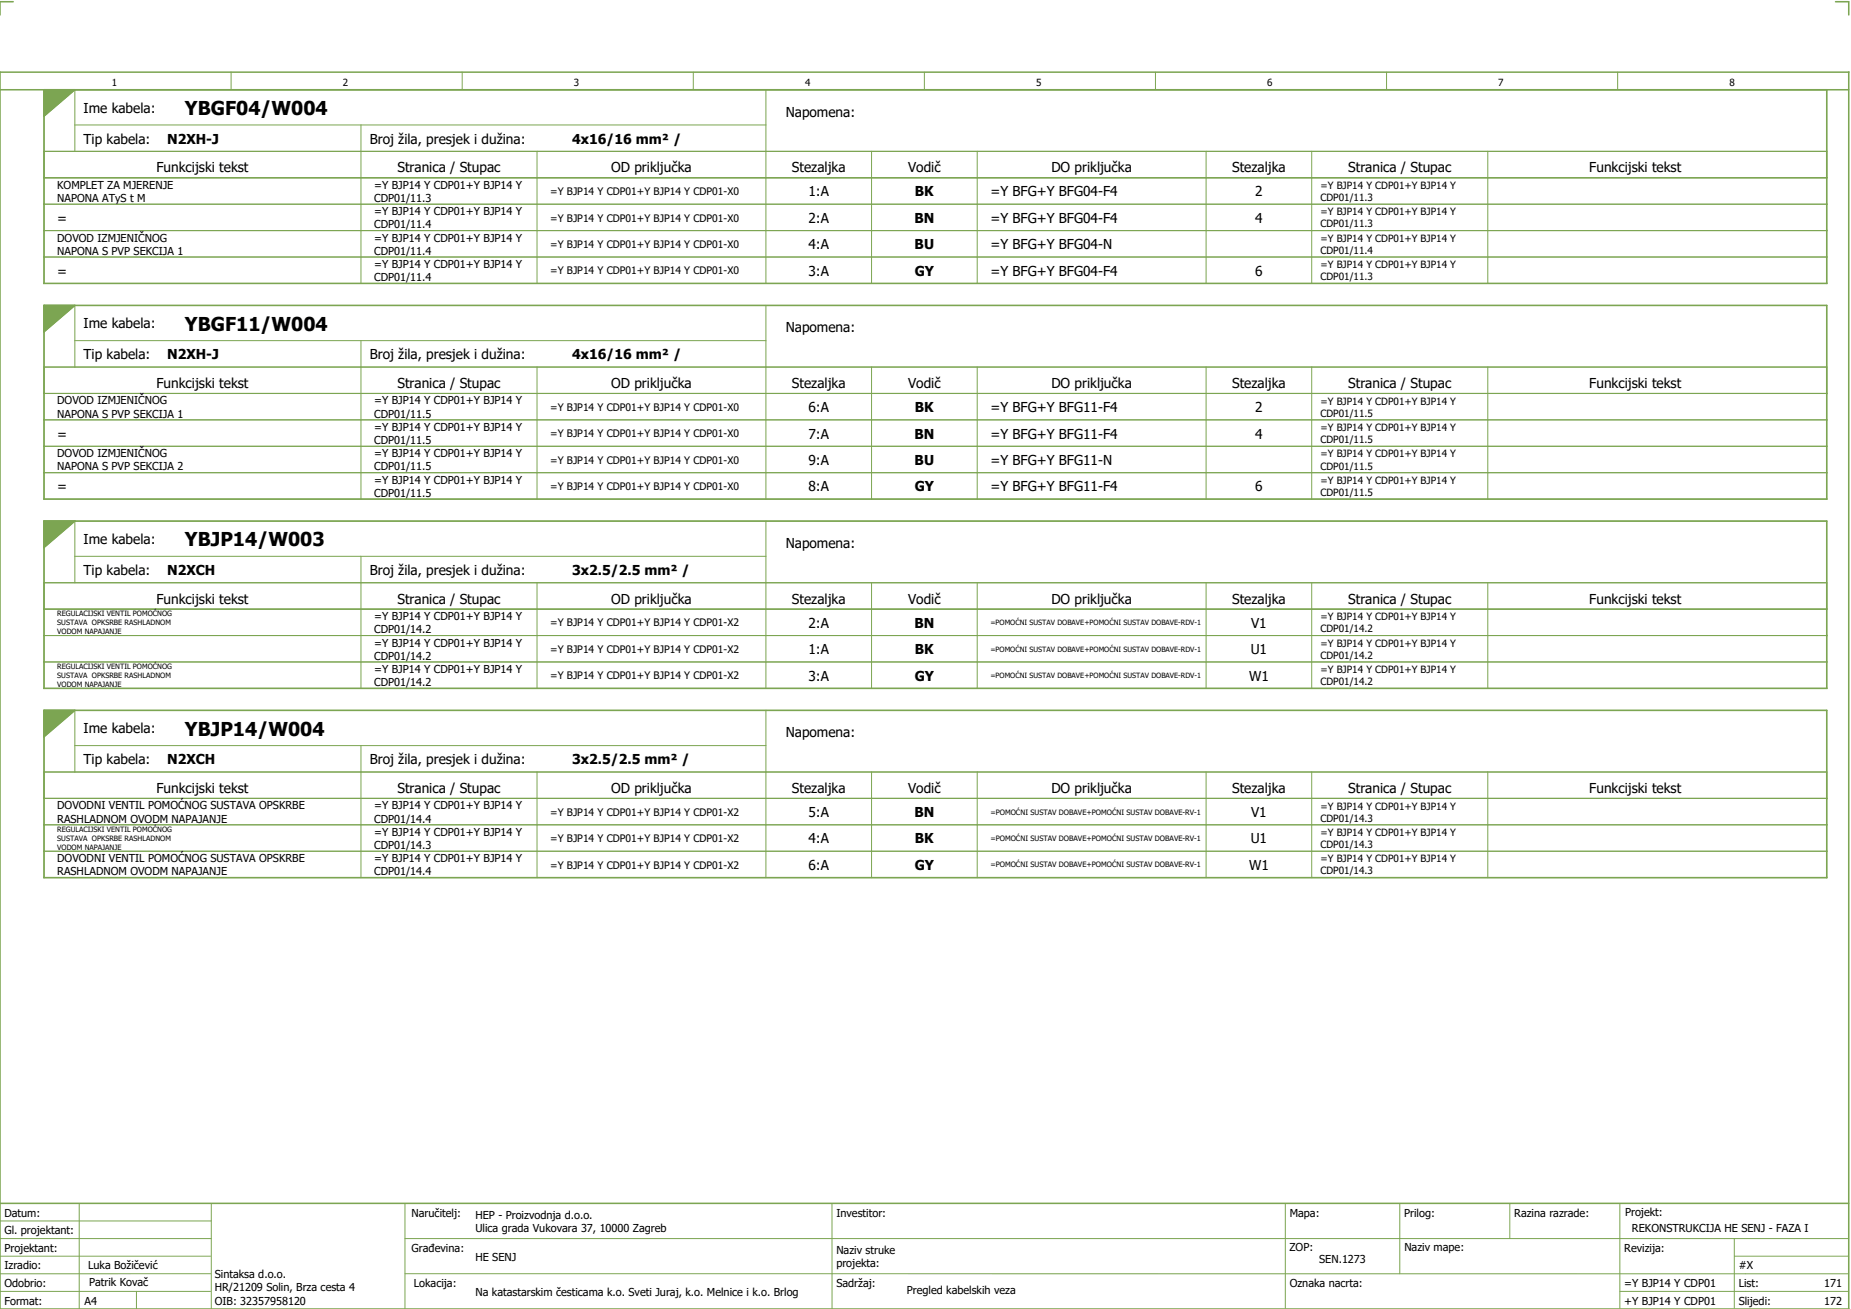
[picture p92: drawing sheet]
<svg xmlns="http://www.w3.org/2000/svg" width="421mm" height="297mm" viewBox="0 0 421 297" stroke-linecap="round" stroke-linejoin="round" font-family="sans-serif">
<defs><g id="words">
<g font-size="4.3">
<text x="42" y="26.1">YBGF04/W004</text>
<text x="42" y="75.1">YBGF11/W004</text>
<text x="42" y="124.1">YBJP14/W003</text>
<text x="42" y="167.1">YBJP14/W004</text>
</g>
<g font-size="3.1">
<text x="19" y="25.6">Ime kabela:</text>
<text x="178.5" y="26.5">Napomena:</text>
<text x="19" y="32.6">Tip kabela:</text>
<text x="38" y="32.6">N2XH-J</text>
<text x="84" y="32.6">Broj žila, presjek i dužina:</text>
<text x="130" y="32.6">4x16/16 mm² /</text>
<text x="35.6" y="39.1">Funkcijski tekst</text>
<text x="90.3" y="39.1">Stranica / Stupac</text>
<text x="138.9" y="39.1">OD priključka</text>
<text x="179.9" y="39.1">Stezaljka</text>
<text x="206.3" y="39.1">Vodič</text>
<text x="238.9" y="39.1">DO priključka</text>
<text x="279.9" y="39.1">Stezaljka</text>
<text x="306.3" y="39.1">Stranica / Stupac</text>
<text x="361.1" y="39.1">Funkcijski tekst</text>
<text x="183.7" y="44.6">1:A</text>
<text x="207.9" y="44.6">BK</text>
<text x="225" y="44.6">=Y BFG+Y BFG04-F4</text>
<text x="285.2" y="44.6">2</text>
<text x="13" y="50.6">=</text>
<text x="183.7" y="50.6">2:A</text>
<text x="207.7" y="50.6">BN</text>
<text x="225" y="50.6">=Y BFG+Y BFG04-F4</text>
<text x="285.2" y="50.6">4</text>
<text x="183.7" y="56.6">4:A</text>
<text x="207.8" y="56.6">BU</text>
<text x="225" y="56.6">=Y BFG+Y BFG04-N</text>
<text x="13" y="62.6">=</text>
<text x="183.7" y="62.6">3:A</text>
<text x="207.8" y="62.6">GY</text>
<text x="225" y="62.6">=Y BFG+Y BFG04-F4</text>
<text x="285.2" y="62.6">6</text>
<text x="19" y="74.6">Ime kabela:</text>
<text x="178.5" y="75.5">Napomena:</text>
<text x="19" y="81.6">Tip kabela:</text>
<text x="38" y="81.6">N2XH-J</text>
<text x="84" y="81.6">Broj žila, presjek i dužina:</text>
<text x="130" y="81.6">4x16/16 mm² /</text>
<text x="35.6" y="88.1">Funkcijski tekst</text>
<text x="90.3" y="88.1">Stranica / Stupac</text>
<text x="138.9" y="88.1">OD priključka</text>
<text x="179.9" y="88.1">Stezaljka</text>
<text x="206.3" y="88.1">Vodič</text>
<text x="238.9" y="88.1">DO priključka</text>
<text x="279.9" y="88.1">Stezaljka</text>
<text x="306.3" y="88.1">Stranica / Stupac</text>
<text x="361.1" y="88.1">Funkcijski tekst</text>
<text x="183.7" y="93.6">6:A</text>
<text x="207.9" y="93.6">BK</text>
<text x="225" y="93.6">=Y BFG+Y BFG11-F4</text>
<text x="285.2" y="93.6">2</text>
<text x="13" y="99.6">=</text>
<text x="183.7" y="99.6">7:A</text>
<text x="207.7" y="99.6">BN</text>
<text x="225" y="99.6">=Y BFG+Y BFG11-F4</text>
<text x="285.2" y="99.6">4</text>
<text x="183.7" y="105.6">9:A</text>
<text x="207.8" y="105.6">BU</text>
<text x="225" y="105.6">=Y BFG+Y BFG11-N</text>
<text x="13" y="111.6">=</text>
<text x="183.7" y="111.6">8:A</text>
<text x="207.8" y="111.6">GY</text>
<text x="225" y="111.6">=Y BFG+Y BFG11-F4</text>
<text x="285.2" y="111.6">6</text>
<text x="19" y="123.6">Ime kabela:</text>
<text x="178.5" y="124.5">Napomena:</text>
<text x="19" y="130.6">Tip kabela:</text>
<text x="38" y="130.6">N2XCH</text>
<text x="84" y="130.6">Broj žila, presjek i dužina:</text>
<text x="130" y="130.6">3x2.5/2.5 mm² /</text>
<text x="35.6" y="137.1">Funkcijski tekst</text>
<text x="90.3" y="137.1">Stranica / Stupac</text>
<text x="138.9" y="137.1">OD priključka</text>
<text x="179.9" y="137.1">Stezaljka</text>
<text x="206.3" y="137.1">Vodič</text>
<text x="238.9" y="137.1">DO priključka</text>
<text x="279.9" y="137.1">Stezaljka</text>
<text x="306.3" y="137.1">Stranica / Stupac</text>
<text x="361.1" y="137.1">Funkcijski tekst</text>
<text x="183.7" y="142.6">2:A</text>
<text x="207.7" y="142.6">BN</text>
<text x="284.2" y="142.6">V1</text>
<text x="183.7" y="148.6">1:A</text>
<text x="207.9" y="148.6">BK</text>
<text x="284.1" y="148.6">U1</text>
<text x="183.7" y="154.6">3:A</text>
<text x="207.8" y="154.6">GY</text>
<text x="283.8" y="154.6">W1</text>
<text x="19" y="166.6">Ime kabela:</text>
<text x="178.5" y="167.5">Napomena:</text>
<text x="19" y="173.6">Tip kabela:</text>
<text x="38" y="173.6">N2XCH</text>
<text x="84" y="173.6">Broj žila, presjek i dužina:</text>
<text x="130" y="173.6">3x2.5/2.5 mm² /</text>
<text x="35.6" y="180.1">Funkcijski tekst</text>
<text x="90.3" y="180.1">Stranica / Stupac</text>
<text x="138.9" y="180.1">OD priključka</text>
<text x="179.9" y="180.1">Stezaljka</text>
<text x="183.7" y="185.6">5:A</text>
<text x="206.3" y="180.1">Vodič</text>
<text x="207.7" y="185.6">BN</text>
<text x="238.9" y="180.1">DO priključka</text>
<text x="279.9" y="180.1">Stezaljka</text>
<text x="284.2" y="185.6">V1</text>
<text x="306.3" y="180.1">Stranica / Stupac</text>
<text x="361.1" y="180.1">Funkcijski tekst</text>
<text x="183.7" y="191.6">4:A</text>
<text x="207.9" y="191.6">BK</text>
<text x="284.1" y="191.6">U1</text>
<text x="183.7" y="197.6">6:A</text>
<text x="207.8" y="197.6">GY</text>
<text x="283.8" y="197.6">W1</text>
</g>
<g font-size="2.5">
<text x="13" y="42.9">KOMPLET ZA MJERENJE</text>
<text x="13" y="45.9">NAPONA ATyS t M</text>
<text x="85" y="42.9">=Y BJP14 Y CDP01+Y BJP14 Y</text>
<text x="85" y="45.9">CDP01/11.3</text>
<text x="85" y="48.9">=Y BJP14 Y CDP01+Y BJP14 Y</text>
<text x="85" y="51.9">CDP01/11.4</text>
<text x="13" y="54.9">DOVOD IZMJENIČNOG</text>
<text x="13" y="57.9">NAPONA S PVP SEKCIJA 1</text>
<text x="85" y="54.9">=Y BJP14 Y CDP01+Y BJP14 Y</text>
<text x="85" y="57.9">CDP01/11.4</text>
<text x="85" y="60.9">=Y BJP14 Y CDP01+Y BJP14 Y</text>
<text x="85" y="63.9">CDP01/11.4</text>
<text x="13" y="91.9">DOVOD IZMJENIČNOG</text>
<text x="13" y="94.9">NAPONA S PVP SEKCIJA 1</text>
<text x="85" y="91.9">=Y BJP14 Y CDP01+Y BJP14 Y</text>
<text x="85" y="94.9">CDP01/11.5</text>
<text x="85" y="97.9">=Y BJP14 Y CDP01+Y BJP14 Y</text>
<text x="85" y="100.9">CDP01/11.5</text>
<text x="13" y="103.9">DOVOD IZMJENIČNOG</text>
<text x="13" y="106.9">NAPONA S PVP SEKCIJA 2</text>
<text x="85" y="103.9">=Y BJP14 Y CDP01+Y BJP14 Y</text>
<text x="85" y="106.9">CDP01/11.5</text>
<text x="85" y="109.9">=Y BJP14 Y CDP01+Y BJP14 Y</text>
<text x="85" y="112.9">CDP01/11.5</text>
<text x="85" y="140.9">=Y BJP14 Y CDP01+Y BJP14 Y</text>
<text x="85" y="143.9">CDP01/14.2</text>
<text x="85" y="146.9">=Y BJP14 Y CDP01+Y BJP14 Y</text>
<text x="85" y="149.9">CDP01/14.2</text>
<text x="85" y="152.9">=Y BJP14 Y CDP01+Y BJP14 Y</text>
<text x="85" y="155.9">CDP01/14.2</text>
<text x="13" y="183.9">DOVODNI VENTIL POMOĆNOG SUSTAVA OPSKRBE</text>
<text x="85" y="183.9">=Y BJP14 Y CDP01+Y BJP14 Y</text>
<text x="13" y="186.9">RASHLADNOM OVODM NAPAJANJE</text>
<text x="85" y="186.9">CDP01/14.4</text>
<text x="85" y="189.9">=Y BJP14 Y CDP01+Y BJP14 Y</text>
<text x="13" y="195.9">DOVODNI VENTIL POMOĆNOG SUSTAVA OPSKRBE</text>
<text x="85" y="192.9">CDP01/14.3</text>
<text x="85" y="195.9">=Y BJP14 Y CDP01+Y BJP14 Y</text>
<text x="13" y="198.9">RASHLADNOM OVODM NAPAJANJE</text>
<text x="85" y="198.9">CDP01/14.4</text>
<text x="1" y="276.4">Datum:</text>
<text x="1" y="280.4">Gl. projektant:</text>
<text x="93.5" y="276.4">Naručitelj:</text>
<text x="108" y="276.9">HEP - Proizvodnja d.o.o.</text>
<text x="108" y="279.9">Ulica grada Vukovara 37, 10000 Zagreb</text>
<text x="190" y="276.4">Investitor:</text>
<text x="293" y="276.4">Mapa:</text>
<text x="319" y="276.4">Prilog:</text>
<text x="344" y="276.4">Razina razrade:</text>
<text x="369.2" y="276.3">Projekt:</text>
<text x="370.8" y="279.9">REKONSTRUKCIJA HE SENJ - FAZA I</text>
<text x="1" y="284.4">Projektant:</text>
<text x="93.5" y="284.4">Građevina:</text>
<text x="108" y="286.4">HE SENJ</text>
<text x="190" y="284.9">Naziv struke</text>
<text x="190" y="287.9">projekta:</text>
<text x="293" y="284.3">ZOP:</text>
<text x="299.7" y="286.9">SEN.1273</text>
<text x="319" y="284.3">Naziv mape:</text>
<text x="369" y="284.4">Revizija:</text>
<text x="1" y="288.4">Izradio:</text>
<text x="1" y="292.4">Odobrio:</text>
<text x="20" y="288.4">Luka Božičević</text>
<text x="20.2" y="292.3">Patrik Kovač</text>
<text x="48.8" y="290.4">Sintaksa d.o.o.</text>
<text x="48.8" y="293.4">HR/21209 Solin, Brza cesta 4</text>
<text x="94" y="292.4">Lokacija:</text>
<text x="190" y="292.4">Sadržaj:</text>
<text x="206" y="293.9">Pregled kabelskih veza</text>
<text x="293" y="292.4">Oznaka nacrta:</text>
<text x="369" y="292.4">=Y BJP14 Y CDP01</text>
<text x="395" y="292.4">List:</text>
<text x="395" y="288.4">#X</text>
<text x="414.4" y="292.4">171</text>
<text x="1" y="296.4">Format:</text>
<text x="19.2" y="296.4">A4</text>
<text x="48.8" y="296.4">OIB: 32357958120</text>
<text x="108" y="294.4">Na katastarskim česticama k.o. Sveti Juraj, k.o. Melnice i k.o. Brlog</text>
<text x="369" y="296.4">+Y BJP14 Y CDP01</text>
<text x="395" y="296.4">Slijedi:</text>
<text x="414.4" y="296.4">172</text>
</g>
<g font-size="2.3">
<text x="125" y="44.3">=Y BJP14 Y CDP01+Y BJP14 Y CDP01-X0</text>
<text x="300" y="42.9">=Y BJP14 Y CDP01+Y BJP14 Y</text>
<text x="300" y="45.7">CDP01/11.3</text>
<text x="125" y="50.3">=Y BJP14 Y CDP01+Y BJP14 Y CDP01-X0</text>
<text x="300" y="48.9">=Y BJP14 Y CDP01+Y BJP14 Y</text>
<text x="300" y="51.7">CDP01/11.3</text>
<text x="125" y="56.3">=Y BJP14 Y CDP01+Y BJP14 Y CDP01-X0</text>
<text x="300" y="54.9">=Y BJP14 Y CDP01+Y BJP14 Y</text>
<text x="300" y="57.7">CDP01/11.4</text>
<text x="125" y="62.3">=Y BJP14 Y CDP01+Y BJP14 Y CDP01-X0</text>
<text x="300" y="60.9">=Y BJP14 Y CDP01+Y BJP14 Y</text>
<text x="300" y="63.7">CDP01/11.3</text>
<text x="125" y="93.3">=Y BJP14 Y CDP01+Y BJP14 Y CDP01-X0</text>
<text x="300" y="91.9">=Y BJP14 Y CDP01+Y BJP14 Y</text>
<text x="300" y="94.7">CDP01/11.5</text>
<text x="125" y="99.3">=Y BJP14 Y CDP01+Y BJP14 Y CDP01-X0</text>
<text x="300" y="97.9">=Y BJP14 Y CDP01+Y BJP14 Y</text>
<text x="300" y="100.7">CDP01/11.5</text>
<text x="125" y="105.3">=Y BJP14 Y CDP01+Y BJP14 Y CDP01-X0</text>
<text x="300" y="103.9">=Y BJP14 Y CDP01+Y BJP14 Y</text>
<text x="300" y="106.7">CDP01/11.5</text>
<text x="125" y="111.3">=Y BJP14 Y CDP01+Y BJP14 Y CDP01-X0</text>
<text x="300" y="109.9">=Y BJP14 Y CDP01+Y BJP14 Y</text>
<text x="300" y="112.7">CDP01/11.5</text>
<text x="125" y="142.3">=Y BJP14 Y CDP01+Y BJP14 Y CDP01-X2</text>
<text x="300" y="140.9">=Y BJP14 Y CDP01+Y BJP14 Y</text>
<text x="300" y="143.7">CDP01/14.2</text>
<text x="125" y="148.3">=Y BJP14 Y CDP01+Y BJP14 Y CDP01-X2</text>
<text x="300" y="146.9">=Y BJP14 Y CDP01+Y BJP14 Y</text>
<text x="300" y="149.7">CDP01/14.2</text>
<text x="125" y="154.3">=Y BJP14 Y CDP01+Y BJP14 Y CDP01-X2</text>
<text x="300" y="152.9">=Y BJP14 Y CDP01+Y BJP14 Y</text>
<text x="300" y="155.7">CDP01/14.2</text>
<text x="125" y="185.3">=Y BJP14 Y CDP01+Y BJP14 Y CDP01-X2</text>
<text x="300" y="183.9">=Y BJP14 Y CDP01+Y BJP14 Y</text>
<text x="125" y="191.3">=Y BJP14 Y CDP01+Y BJP14 Y CDP01-X2</text>
<text x="300" y="186.7">CDP01/14.3</text>
<text x="300" y="189.9">=Y BJP14 Y CDP01+Y BJP14 Y</text>
<text x="125" y="197.3">=Y BJP14 Y CDP01+Y BJP14 Y CDP01-X2</text>
<text x="300" y="192.7">CDP01/14.3</text>
<text x="300" y="195.9">=Y BJP14 Y CDP01+Y BJP14 Y</text>
<text x="300" y="198.7">CDP01/14.3</text>
</g>
<g font-size="2.2">
<text x="25.4" y="19.4">1</text>
<text x="77.9" y="19.4">2</text>
<text x="130.4" y="19.4">3</text>
<text x="182.9" y="19.4">4</text>
<text x="235.4" y="19.4">5</text>
<text x="287.9" y="19.4">6</text>
<text x="340.4" y="19.4">7</text>
<text x="392.9" y="19.4">8</text>
</g>
<g font-size="1.7">
<text x="13" y="140.1">REGULACIJSKI VENTIL POMOĆNOG</text>
<text x="13" y="142">SUSTAVA OPKSRBE RASHLADNOM</text>
<text x="13" y="144">VODOM NAPAJANJE</text>
<text x="13" y="152.1">REGULACIJSKI VENTIL POMOĆNOG</text>
<text x="13" y="154">SUSTAVA OPKSRBE RASHLADNOM</text>
<text x="13" y="156">VODOM NAPAJANJE</text>
<text x="225" y="185.1">=POMOĆNI SUSTAV DOBAVE+POMOĆNI SUSTAV DOBAVE-RV-1</text>
<text x="13" y="189.1">REGULACIJSKI VENTIL POMOĆNOG</text>
<text x="13" y="191">SUSTAVA OPKSRBE RASHLADNOM</text>
<text x="225" y="191.1">=POMOĆNI SUSTAV DOBAVE+POMOĆNI SUSTAV DOBAVE-RV-1</text>
<text x="13" y="193">VODOM NAPAJANJE</text>
<text x="225" y="197.1">=POMOĆNI SUSTAV DOBAVE+POMOĆNI SUSTAV DOBAVE-RV-1</text>
</g>
<g font-size="1.6">
<text x="225" y="142">=POMOĆNI SUSTAV DOBAVE+POMOĆNI SUSTAV DOBAVE-RDV-1</text>
<text x="225" y="148">=POMOĆNI SUSTAV DOBAVE+POMOĆNI SUSTAV DOBAVE-RDV-1</text>
<text x="225" y="154">=POMOĆNI SUSTAV DOBAVE+POMOĆNI SUSTAV DOBAVE-RDV-1</text>
</g>
</g></defs>
<g fill="none" stroke="#7ca552" stroke-width=".35">
<path d="M0 16.4h420v281h-420zM3 .4h-3v3M417 .4h3v3M0 20.4h420M10 20.4v44h405v-44M17 20.4l-7 6M10 69.4h405v44h-405zM17 69.4l-7 6M10 118.4h405v38h-405zM17 118.4l-7 6M10 161.4h405v38h-405zM17 161.4l-7 6"/>
<path d="M0 273.4h420"/>
</g>
<g fill="none" stroke="#7ca552" stroke-width=".23">
<path d="M52.5 16.4v4M105 16.4v4M157.5 16.4v4M210 16.4v4M262.5 16.4v4M315 16.4v4M367.5 16.4v4M10 34.4h405M10 20.4h405v44h-405zM17 28.4h157M17 20.4v14M82 28.4v12"/>
<path d="M122 34.4v6M174 20.4v20M198 34.4v6M222 34.4v6M274 34.4v6M298 34.4v6M338 34.4v6M10 40.4h405M10 46.4h405M10 52.4h405M10 58.4h405M82 40.5v5.9"/>
<path d="M82 46.5v5.9M82 52.5v5.9M82 58.5v5.9M122 40.5v5.9M122 46.5v5.9M122 52.5v5.9M122 58.5v5.9M174 40.5v5.9M174 46.5v5.9M174 52.5v5.9M174 58.5v5.9M198 40.5v5.9"/>
<path d="M198 46.5v5.9M198 52.5v5.9M198 58.5v5.9M222 40.5v5.9M222 46.5v5.9M222 52.5v5.9M222 58.5v5.9M274 40.5v5.9M274 46.5v5.9M274 52.5v5.9M274 58.5v5.9M298 40.5v5.9"/>
<path d="M298 46.5v5.9M298 52.5v5.9M298 58.5v5.9M338 40.5v5.9M338 46.5v5.9M338 52.5v5.9M338 58.5v5.9M10 69.4h405v44h-405zM17 69.4v14M17 77.4h157M82 77.4v12M174 69.4v20"/>
<path d="M10 83.4h405M10 89.4h405M10 95.4h405M82 89.5v5.9M82 95.5v5.9M122 83.4v6M122 89.5v5.9M122 95.5v5.9M174 89.5v5.9M174 95.5v5.9M198 83.4v6M198 89.5v5.9"/>
<path d="M198 95.5v5.9M222 83.4v6M222 89.5v5.9M222 95.5v5.9M274 83.4v6M274 89.5v5.9M274 95.5v5.9M298 83.4v6M298 89.5v5.9M298 95.5v5.9M338 83.4v6M338 89.5v5.9"/>
<path d="M338 95.5v5.9M10 118.4h405v38h-405zM10 101.4h405M10 107.4h405M17 118.4v14M82 101.5v5.9M82 107.5v5.9M122 101.5v5.9M122 107.5v5.9M174 101.5v5.9M174 107.5v5.9M174 118.4v20"/>
<path d="M198 101.5v5.9M198 107.5v5.9M222 101.5v5.9M222 107.5v5.9M274 101.5v5.9M274 107.5v5.9M298 101.5v5.9M298 107.5v5.9M338 101.5v5.9M338 107.5v5.9M10 132.4h405M10 138.4h405"/>
<path d="M17 126.4h157M82 126.4v12M82 138.5v5.9M122 132.4v6M122 138.5v5.9M174 138.5v5.9M198 132.4v6M198 138.5v5.9M222 132.4v6M222 138.5v5.9M274 132.4v6M274 138.5v5.9"/>
<path d="M298 132.4v6M298 138.5v5.9M338 132.4v6M338 138.5v5.9M10 144.4h405M10 150.4h405M82 144.5v5.9M82 150.5v5.9M122 144.5v5.9M122 150.5v5.9M174 144.5v5.9M174 150.5v5.9"/>
<path d="M198 144.5v5.9M198 150.5v5.9M222 144.5v5.9M222 150.5v5.9M274 144.5v5.9M274 150.5v5.9M298 144.5v5.9M298 150.5v5.9M338 144.5v5.9M338 150.5v5.9M10 161.4h405v38h-405zM10 175.4h405"/>
<path d="M17 161.4v14M17 169.4h157M82 169.4v12M122 175.4v6M174 161.4v20M198 175.4v6M222 175.4v6M274 175.4v6M298 175.4v6M338 175.4v6M10 181.4h405M10 187.4h405"/>
<path d="M10 193.4h405M82 181.5v5.9M82 187.5v5.9M82 193.5v5.9M122 181.5v5.9M122 187.5v5.9M122 193.5v5.9M174 181.5v5.9M174 187.5v5.9M174 193.5v5.9M198 181.5v5.9M198 187.5v5.9"/>
<path d="M198 193.5v5.9M222 181.5v5.9M222 187.5v5.9M222 193.5v5.9M274 181.5v5.9M274 187.5v5.9M274 193.5v5.9M298 181.5v5.9M298 187.5v5.9M298 193.5v5.9M338 181.5v5.9M338 187.5v5.9"/>
<path d="M338 193.5v5.9M0 277.4h48M18 273.4v24M48 273.4v24M92 273.4v24M189 273.4v24M292 273.4v23.8M318 273.4v16M343 273.4v8M368 273.4v23.8M0 281.4h48M0 285.4h47.8"/>
<path d="M0 293.4h47.8M31 293.4v4M47.8 289.4h-47.8M92 281.4h328M92 289.4h328M368 293.4h52M394 285.4h26M394 281.4v15.8"/>
</g>
<g fill="#7ca552" stroke="#7ca552" stroke-width=".23">
<path d="M10 20.4h7l-7 6z"/>
<path d="M10 69.4h7l-7 6z"/>
<path d="M10 118.4h7l-7 6z"/>
<path d="M10 161.4h7l-7 6z"/>
</g>
<path d="M10 34.4h405v6h-405zM10 83.4h405v6h-405zM10 132.4h405v6h-405zM10 175.4h405v6h-405z" fill="none" stroke="#7ca552" stroke-width=".25"/>
<use href="#words"/>
</svg>
